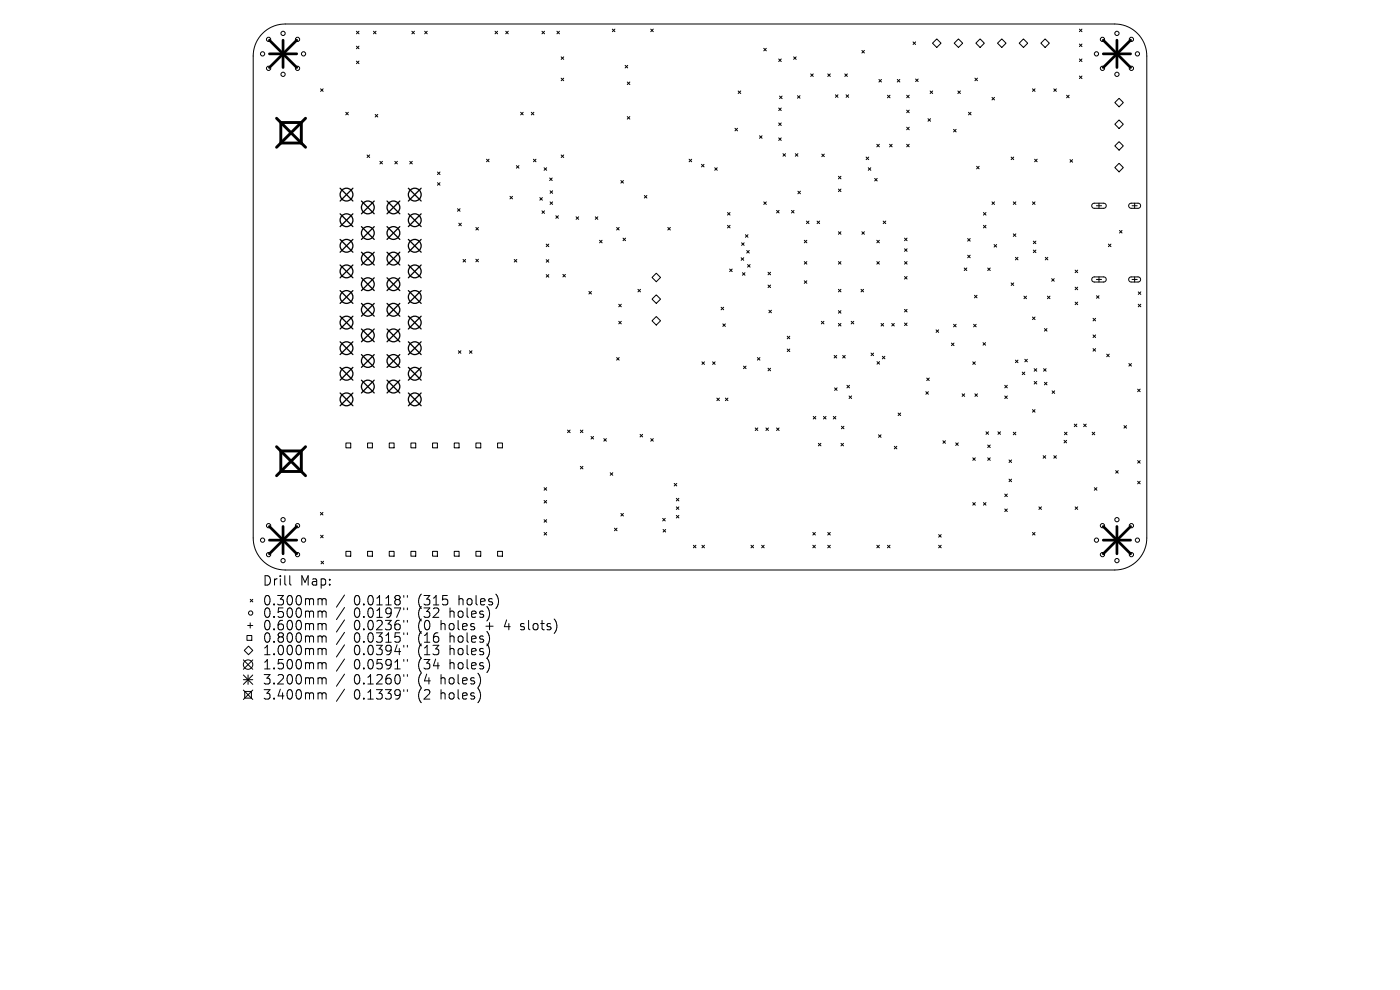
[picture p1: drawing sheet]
<svg xmlns="http://www.w3.org/2000/svg" width="297mm" height="210mm" viewBox="0 0 297 210" stroke-linecap="round" stroke-linejoin="round" font-family="sans-serif">
<defs><g id="words">
<g font-size="2.8">
<text x="55.6" y="124.5">Drill</text>
<text x="63.6" y="124.5">Map:</text>
<text x="55.6" y="128.7">0.300mm</text>
<text x="55.6" y="131.3">0.500mm</text>
<text x="75.1" y="128.7">0.0118&quot;</text>
<text x="75.1" y="131.3">0.0197&quot;</text>
<text x="88.8" y="128.7">(315</text>
<text x="88.8" y="131.3">(32</text>
<text x="95.7" y="131.3">holes)</text>
<text x="97.6" y="128.7">holes)</text>
<text x="55.6" y="134">0.600mm</text>
<text x="55.6" y="136.6">0.800mm</text>
<text x="75.1" y="134">0.0236&quot;</text>
<text x="75.1" y="136.6">0.0315&quot;</text>
<text x="88.8" y="134">(0</text>
<text x="88.8" y="136.6">(16</text>
<text x="93.8" y="134">holes</text>
<text x="95.7" y="136.6">holes)</text>
<text x="103.5" y="134">+</text>
<text x="107.7" y="134">4</text>
<text x="111.3" y="134">slots)</text>
<text x="55.6" y="139.3">1.000mm</text>
<text x="55.6" y="142.3">1.500mm</text>
<text x="75.1" y="139.3">0.0394&quot;</text>
<text x="75.1" y="142.3">0.0591&quot;</text>
<text x="88.8" y="139.3">(13</text>
<text x="88.8" y="142.3">(34</text>
<text x="95.7" y="139.3">holes)</text>
<text x="95.7" y="142.3">holes)</text>
<text x="55.6" y="145.5">3.200mm</text>
<text x="55.6" y="148.7">3.400mm</text>
<text x="75.1" y="145.5">0.1260&quot;</text>
<text x="75.1" y="148.7">0.1339&quot;</text>
<text x="88.8" y="145.5">(4</text>
<text x="88.8" y="148.7">(2</text>
<text x="93.8" y="145.5">holes)</text>
<text x="93.8" y="148.7">holes)</text>
</g>
</g></defs>
<g fill="none" stroke="#000" stroke-width=".21">
<path d="M55.7 7.1a6.8 6.8 0 0 1 4.8-2h176a6.8 6.8 0 0 1 6.8 6.8v102.2a6.8 6.8 0 0 1-6.8 6.8h-176a6.8 6.8 0 0 1-6.8-6.8v-102.2a6.8 6.8 0 0 1 2-4.8zM68 18.8l.6 .6M68.6 18.8l-.6 .6M75.6 6.6l.6 .6M75.6 9.8l.6 .5M75.6 13l.6 .5M76.2 6.6l-.6 .6M76.2 9.8l-.6 .5M76.2 13l-.6 .5M79.2 6.6l.6 .6M79.8 6.6l-.6 .6M87.4 6.6l.5 .6"/>
<path d="M87.9 6.6l-.5 .6M90.1 6.6l.5 .6M90.6 6.6l-.5 .6M105 6.6l.6 .6M105.6 6.6l-.6 .6M107.3 6.6l.5 .6M107.8 6.6l-.5 .6M115 6.6l.5 .6M115.5 6.6l-.5 .6M118.1 6.6l.6 .6M118.7 6.6l-.6 .6M119 12.1l.6 .5"/>
<path d="M119 16.6l.6 .5M119.6 12.1l-.6 .5M119.6 16.6l-.6 .5M129.9 6.2l.5 .5M130.4 6.2l-.5 .5M132.6 13.9l.6 .5M133.1 17.4l.5 .5M133.2 13.9l-.6 .5M133.6 17.4l-.5 .5M138 6.2l.6 .5M138.6 6.2l-.6 .5M156.6 19.3l.5 .5"/>
<path d="M157.1 19.3l-.5 .5M162 10.2l.6 .6M162.6 10.2l-.6 .6M165.2 12.5l.5 .6M165.7 12.5l-.5 .6M168.4 12.1l.5 .5M168.9 12.1l-.5 .5M172 15.7l.5 .5M172.5 15.7l-.5 .5M175.6 15.7l.5 .5M176.1 15.7l-.5 .5M179.2 15.7l.6 .5"/>
<path d="M179.8 15.7l-.6 .5M182.8 10.7l.6 .5M183.4 10.7l-.6 .5M186.5 16.9l.5 .5M187 16.9l-.5 .5M190.4 16.9l.5 .5M190.9 16.9l-.5 .5M193.7 8.9l.5 .5M194.2 8.9l-.5 .5M194.2 16.8l.6 .5M194.8 16.8l-.6 .5M197.3 19.3l.6 .5"/>
<path d="M197.9 19.3l-.6 .5M198.7 8.3l.9 .9-.9 .9-.9-.9zM202.4 9.2l.9-.9 .9 .9-.9 .9zM203.2 19.3l.5 .5M203.7 19.3l-.5 .5M206.8 16.6l.6 .5M207.4 16.6l-.6 .5M207.9 8.3l.9 .9-.9 .9-.9-.9zM211.6 9.2l.9-.9 .9 .9-.9 .9zM216.2 9.2l.9-.9 .9 .9-.9 .9zM219 18.8l.6 .6M219.6 18.8l-.6 .6"/>
<path d="M220.8 9.2l.9-.9 .9 .9-.9 .9zM223.6 18.8l.5 .6M224.1 18.8l-.5 .6M229 6.2l.5 .5M229 9.3l.5 .6M229 12.5l.5 .6M229 16.1l.5 .6M229.5 9.3l-.5 .6M229.5 6.2l-.5 .5M229.5 12.5l-.5 .6M229.5 16.1l-.5 .6M73.4 23.8l.5 .6"/>
<path d="M73.9 23.8l-.5 .6M77.9 32.9l.5 .5M78.4 32.9l-.5 .5M79.6 24.3l.5 .5M80.1 24.3l-.5 .5M80.6 34.2l.5 .6M81.1 34.2l-.5 .6M83.8 34.2l.5 .6M84.3 34.2l-.5 .6M86.9 34.2l.6 .6M87.5 34.2l-.6 .6M92.8 36.5l.5 .5"/>
<path d="M92.8 38.8l.5 .5M93.3 36.5l-.5 .5M93.3 38.8l-.5 .5M103.2 33.8l.6 .5M103.8 33.8l-.6 .5M109.5 35.1l.6 .6M110.1 35.1l-.6 .6M110.5 23.8l.5 .6M111 23.8l-.5 .6M112.7 23.8l.6 .6M113.2 33.8l.5 .5M113.3 23.8l-.6 .6"/>
<path d="M113.7 33.8l-.5 .5M115.4 35.6l.6 .5M116 35.6l-.6 .5M116.6 37.8l.5 .5M117.1 37.8l-.5 .5M119 32.9l.6 .5M119.6 32.9l-.6 .5M131.7 38.3l.6 .5M132.3 38.3l-.6 .5M133.1 24.7l.5 .6M133.6 24.7l-.5 .6M146.2 33.8l.5 .5"/>
<path d="M146.7 33.8l-.5 .5M148.8 34.9l.6 .5M149.4 34.9l-.6 .5M151.6 35.6l.6 .5M152.2 35.6l-.6 .5M155.9 27.2l.6 .6M156.5 27.2l-.6 .6M161.1 28.8l.6 .5M161.7 28.8l-.6 .5M165.2 22.9l.5 .6M165.2 26.1l.5 .5M165.2 29.3l.5 .5"/>
<path d="M165.4 20.4l.5 .5M165.7 22.9l-.5 .6M165.7 26.1l-.5 .5M165.7 29.3l-.5 .5M165.9 20.4l-.5 .5M166.1 32.6l.5 .5M166.6 32.6l-.5 .5M168.7 32.6l.6 .5M169.2 20.3l.5 .5M169.3 32.6l-.6 .5M169.7 20.3l-.5 .5M174.3 32.7l.6 .5"/>
<path d="M174.9 32.7l-.6 .5M177.2 20.1l.6 .6M177.8 20.1l-.6 .6M177.9 37.4l.5 .5M178.4 37.4l-.5 .5M179.5 20.1l.5 .6M180 20.1l-.5 .6M183.7 33.3l.6 .6M184.2 35.6l.5 .5M184.3 33.3l-.6 .6M184.7 35.6l-.5 .5M185.6 37.8l.5 .6"/>
<path d="M186 30.6l.6 .6M186.1 37.8l-.5 .6M186.6 30.6l-.6 .6M188.3 20.2l.5 .5M188.7 30.6l.6 .6M188.8 20.2l-.5 .5M189.3 30.6l-.6 .6M192.3 20.2l.6 .5M192.3 23.4l.6 .5M192.3 27l.6 .5M192.3 30.6l.6 .6M192.9 20.2l-.6 .5"/>
<path d="M192.9 27l-.6 .5M192.9 23.4l-.6 .5M192.9 30.6l-.6 .6M196.9 25.2l.5 .5M197.4 25.2l-.5 .5M202.3 27.4l.5 .6M202.8 27.4l-.5 .6M205.5 23.8l.5 .6M206 23.8l-.5 .6M207.2 35.3l.5 .5M207.7 35.3l-.5 .5M210.4 20.7l.6 .5"/>
<path d="M211 20.7l-.6 .5M214.5 33.3l.6 .6M215.1 33.3l-.6 .6M219.5 33.8l.5 .5M220 33.8l-.5 .5M226.3 20.2l.5 .5M226.8 20.2l-.5 .5M227 33.9l.5 .5M227.5 33.9l-.5 .5M236.5 21.8l.9-.9 .9 .9-.9 .9zM236.5 26.4l.9-.9 .9 .9-.9 .9zM236.5 35.5l.9-.9 .9 .9-.9 1z"/>
<path d="M237.4 30l.9 1-.9 .9-.9-.9zM97.1 44.3l.5 .5M97.3 47.3l.6 .6M97.6 44.3l-.5 .5M97.9 47.3l-.6 .6M98.2 55l.6 .6M98.8 55l-.6 .6M101 48.3l.5 .5M101 55l.5 .5M101.5 48.3l-.5 .5M101.5 55l-.5 .5M108.2 41.6l.5 .6"/>
<path d="M108.7 41.6l-.5 .6M109.1 55l.5 .6M109.6 55l-.5 .6M114.5 41.9l.6 .6M115 44.7l.5 .6M115.1 41.9l-.6 .6M115.5 44.7l-.5 .6M115.9 51.8l.5 .5M115.9 55.1l.5 .5M115.9 58.3l.5 .5M116.4 51.8l-.5 .5M116.4 55.1l-.5 .5"/>
<path d="M116.4 58.3l-.5 .5M116.7 40.5l.5 .5M116.7 42.8l.5 .6M117.2 40.5l-.5 .5M117.2 42.8l-.5 .6M117.9 45.8l.6 .5M118.5 45.8l-.6 .5M119.4 58.2l.6 .5M120 58.2l-.6 .5M122.2 46l.6 .5M122.8 46l-.6 .5M126.3 46l.5 .5"/>
<path d="M126.8 46l-.5 .5M127.2 51l.5 .5M127.7 51l-.5 .5M130.8 48.3l.6 .5M131.4 48.3l-.6 .5M132.2 50.5l.5 .6M132.7 50.5l-.5 .6M136.7 41.5l.5 .5M137.2 41.5l-.5 .5M138.3 58.9l.9-.9 .9 .9-.9 .9zM141.7 48.3l.5 .5M142.2 48.3l-.5 .5"/>
<path d="M154.3 45.1l.6 .5M154.3 47.8l.6 .5M154.8 57.1l.5 .5M154.9 45.1l-.6 .5M154.9 47.8l-.6 .5M155.3 57.1l-.5 .5M157.2 54.7l.6 .5M157.3 51.5l.6 .6M157.5 57.8l.5 .6M157.8 54.7l-.6 .5M157.9 51.5l-.6 .6M158 57.8l-.5 .6"/>
<path d="M158.1 49.8l.6 .5M158.4 53.1l.6 .6M158.6 56.1l.5 .6M158.7 49.8l-.6 .5M159 53.1l-.6 .6M159.1 56.1l-.5 .6M162 42.8l.6 .6M162.6 42.8l-.6 .6M162.9 57.8l.6 .5M163.5 57.8l-.6 .5M164.7 44.6l.6 .6M165.3 44.6l-.6 .6"/>
<path d="M167.9 44.6l.6 .6M168.5 44.6l-.6 .6M169.3 40.6l.5 .5M169.8 40.6l-.5 .5M170.6 51l.6 .5M170.6 55.5l.6 .5M170.6 59.6l.6 .5M171.1 46.9l.5 .5M171.2 51l-.6 .5M171.2 55.5l-.6 .5M171.2 59.6l-.6 .5M171.6 46.9l-.5 .5"/>
<path d="M173.3 46.9l.6 .5M173.9 46.9l-.6 .5M177.9 49.2l.5 .5M177.9 40.1l.5 .6M177.9 55.5l.5 .5M178.4 40.1l-.5 .6M178.4 49.2l-.5 .5M178.4 55.5l-.5 .5M182.8 49.2l.6 .5M183.4 49.2l-.6 .5M186 51l.6 .5M186 55.5l.6 .5"/>
<path d="M186.6 51l-.6 .5M186.6 55.5l-.6 .5M187.4 46.9l.5 .5M187.9 46.9l-.5 .5M191.9 50.5l.5 .6M191.9 52.8l.5 .5M191.9 55.5l.5 .5M191.9 58.7l.5 .5M192.4 50.5l-.5 .6M192.4 58.7l-.5 .5M192.4 52.8l-.5 .5M192.4 55.5l-.5 .5"/>
<path d="M204.6 56.8l.5 .6M205.1 56.8l-.5 .6M205.3 50.6l.5 .5M205.3 54.1l.5 .6M205.8 50.6l-.5 .5M205.8 54.1l-.5 .6M208.6 45.1l.6 .5M208.6 47.8l.6 .5M209.2 45.1l-.6 .5M209.2 47.8l-.6 .5M209.5 56.8l.6 .6M210.1 56.8l-.6 .6"/>
<path d="M210.4 42.8l.6 .6M210.9 51.9l.5 .5M211 42.8l-.6 .6M211.4 51.9l-.5 .5M215 49.6l.5 .6M215 42.8l.5 .6M215.4 54.6l.6 .5M215.5 49.6l-.5 .6M215.5 42.8l-.5 .6M216 54.6l-.6 .5M219 42.8l.6 .6M219.2 51.1l.6 .6"/>
<path d="M219.2 53l.6 .6M219.6 42.8l-.6 .6M219.8 51.1l-.6 .6M219.8 53l-.6 .6M221.8 54.6l.5 .5M222.3 54.6l-.5 .5M223.1 59.1l.6 .6M223.7 59.1l-.6 .6M228.1 57.3l.5 .5M228.6 57.3l-.5 .5M231.8 43.3l.3-.2h2.1l.4 .2 .1 .4-.5 .5h-2.1l-.5-.4zM231.8 58.9l.3-.2h2.1l.4 .3 .1 .4-.5 .4h-2.1l-.5-.3z"/>
<path d="M232.6 43.6h1.1M232.6 59.3h1.1M233.1 43.1v1.1M233.1 58.7v1.1M235.1 51.8l.6 .5M235.7 51.8l-.6 .5M237.5 48.9l.5 .5M238 48.9l-.5 .5M239.6 43.3l.3-.2h1.6l.4 .2 .1 .4-.5 .5h-1.6l-.4-.4zM239.6 58.9l.3-.2h1.6l.4 .3 .1 .4-.5 .4h-1.6l-.4-.3zM240.2 43.6h1.1M240.2 59.3h1.1"/>
<path d="M240.7 43.1v1.1M240.7 58.7v1.1M97.2 74.4l.6 .5M97.8 74.4l-.6 .5M99.6 74.4l.5 .5M100.1 74.4l-.5 .5M124.9 61.8l.6 .6M125.5 61.8l-.6 .6M130.8 75.9l.6 .5M131.3 68.2l.5 .5M131.3 64.5l.5 .6M131.4 75.9l-.6 .5"/>
<path d="M131.8 64.5l-.5 .6M131.8 68.2l-.5 .5M135.3 61.4l.6 .5M135.9 61.4l-.6 .5M138.3 63.5l.9-1 .9 1-.9 .9zM138.3 68.1l.9-1 .9 1-.9 .9zM148.9 76.8l.6 .5M149.5 76.8l-.6 .5M151.2 76.8l.5 .5M151.7 76.8l-.5 .5M153 65.2l.5 .5M153.3 68.7l.6 .5"/>
<path d="M153.5 65.2l-.5 .5M153.9 68.7l-.6 .5M157.7 77.7l.6 .5M158.3 77.7l-.6 .5M160.7 75.9l.5 .5M161.2 75.9l-.5 .5M162.9 60.5l.6 .5M162.9 78.1l.6 .6M163.1 65.8l.6 .6M163.5 60.5l-.6 .5M163.5 78.1l-.6 .6M163.7 65.8l-.6 .6"/>
<path d="M167 71.3l.5 .6M167 74l.5 .6M167.5 71.3l-.5 .6M167.5 74l-.5 .6M174.2 68.2l.6 .5M174.8 68.2l-.6 .5M177 75.4l.5 .5M177.5 75.4l-.5 .5M177.9 61.4l.5 .5M177.9 65.9l.5 .5M177.9 68.6l.5 .6M178.4 61.4l-.5 .5"/>
<path d="M178.4 65.9l-.5 .5M178.4 68.6l-.5 .6M178.8 75.4l.5 .5M179.3 75.4l-.5 .5M180.6 68.2l.5 .5M181.1 68.2l-.5 .5M182.7 61.4l.5 .5M183.2 61.4l-.5 .5M184.8 74.9l.5 .5M185.3 74.9l-.5 .5M186.1 76.7l.5 .6M186.6 76.7l-.5 .6"/>
<path d="M186.9 68.6l.6 .6M187.2 75.6l.5 .5M187.5 68.6l-.6 .6M187.7 75.6l-.5 .5M189.2 68.6l.5 .6M189.7 68.6l-.5 .6M191.9 68.5l.5 .6M191.9 65.6l.5 .6M192.4 65.6l-.5 .6M192.4 68.5l-.5 .6M198.6 70l.5 .5M199.1 70l-.5 .5"/>
<path d="M201.8 72.8l.6 .5M202.3 68.8l.5 .5M202.4 72.8l-.6 .5M202.8 68.8l-.5 .5M206.4 76.8l.5 .5M206.5 68.8l.6 .5M206.7 62.6l.6 .6M206.9 76.8l-.5 .5M207.1 68.8l-.6 .5M207.3 62.6l-.6 .6M208.5 72.7l.6 .5M209.1 72.7l-.6 .5"/>
<path d="M214.5 60l.6 .6M215.1 60l-.6 .6M215.4 76.4l.6 .5M216 76.4l-.6 .5M216.9 78.9l.5 .6M217.2 62.8l.6 .6M217.4 78.9l-.5 .6M217.4 76.2l.5 .6M217.8 62.8l-.6 .6M217.9 76.2l-.5 .6M219 67.3l.6 .5M219.4 78.2l.5 .5"/>
<path d="M219.6 67.3l-.6 .5M219.9 78.2l-.5 .5M221.4 78.2l.5 .5M221.6 69.7l.5 .5M221.9 78.2l-.5 .5M222.1 69.7l-.5 .5M222.2 62.8l.5 .6M222.7 62.8l-.5 .6M228.1 64.1l.5 .5M228.1 60.9l.5 .6M228.6 60.9l-.5 .6M228.6 64.1l-.5 .5"/>
<path d="M231.9 71.1l.5 .5M231.9 67.5l.5 .6M231.9 74l.5 .5M232.4 67.5l-.5 .6M232.4 71.1l-.5 .5M232.4 74l-.5 .5M232.6 62.7l.6 .6M233.2 62.7l-.6 .6M234.8 75.1l.5 .6M235.3 75.1l-.5 .6M239.5 77.1l.5 .6M240 77.1l-.5 .6"/>
<path d="M241.5 61.9l.5 .6M241.5 64.5l.5 .6M242 61.9l-.5 .6M242 64.5l-.5 .6M73.4 94h1v1h-1zM78 94h1v1h-1zM82.6 94h1v1h-1zM87.2 94h1v1h-1zM91.8 94h1v1h-1zM96.4 94h1v1h-1zM101 94h1v1h-1zM105.6 94h1v1h-1z"/>
<path d="M120.4 91.2l.5 .6M120.9 91.2l-.5 .6M123.1 91.2l.6 .6M123.1 98.9l.6 .6M123.7 91.2l-.6 .6M123.7 98.9l-.6 .6M125.4 92.6l.5 .5M125.9 92.6l-.5 .5M128.1 93l.5 .6M128.6 93l-.5 .6M135.8 92.1l.5 .6M136.3 92.1l-.5 .6"/>
<path d="M138 93l.6 .6M138.6 93l-.6 .6M152.1 84.4l.5 .6M152.6 84.4l-.5 .6M153.9 84.4l.5 .6M154.4 84.4l-.5 .6M160.2 90.8l.6 .5M160.8 90.8l-.6 .5M162.5 90.8l.5 .5M163 90.8l-.5 .5M164.7 90.8l.6 .5M165.3 90.8l-.6 .5"/>
<path d="M172.5 88.3l.6 .6M173.1 88.3l-.6 .6M173.6 94l.6 .6M174.2 94l-.6 .6M174.7 88.3l.5 .6M175.2 88.3l-.5 .6M176.8 88.3l.5 .6M177 82.3l.6 .5M177.3 88.3l-.5 .6M177.6 82.3l-.6 .5M178.4 94l.5 .6M178.5 90.4l.5 .6"/>
<path d="M178.9 94l-.5 .6M179 90.4l-.5 .6M179.7 81.7l.5 .6M180.1 84l.6 .5M180.2 81.7l-.5 .6M180.7 84l-.6 .5M186.4 92.2l.5 .6M186.9 92.2l-.5 .6M189.7 94.7l.6 .5M190.3 94.7l-.6 .5M190.5 87.6l.6 .6M191.1 87.6l-.6 .6"/>
<path d="M196.4 83.1l.6 .5M196.6 80.2l.5 .5M197 83.1l-.6 .5M197.1 80.2l-.5 .5M200 93.5l.6 .5M200.6 93.5l-.6 .5M202.7 93.9l.6 .6M203.3 93.9l-.6 .6M204.1 83.5l.5 .6M204.6 83.5l-.5 .6M206.4 97.1l.5 .6M206.8 83.5l.6 .6"/>
<path d="M206.9 97.1l-.5 .6M207.4 83.5l-.6 .6M209.2 91.6l.5 .5M209.5 94.4l.6 .5M209.5 97.1l.6 .6M209.7 91.6l-.5 .5M210.1 94.4l-.6 .5M210.1 97.1l-.6 .6M211.7 91.6l.5 .5M212.2 91.6l-.5 .5M213.2 84l.5 .5M213.2 81.7l.5 .6"/>
<path d="M213.7 81.7l-.5 .6M213.7 84l-.5 .5M214.1 97.6l.5 .5M214.6 97.6l-.5 .5M215 91.7l.5 .5M215.5 91.7l-.5 .5M219 86.9l.6 .5M219.4 80.9l.5 .6M219.6 86.9l-.6 .5M219.9 80.9l-.5 .6M221.3 96.7l.5 .5M221.6 81.1l.5 .5"/>
<path d="M221.8 96.7l-.5 .5M222.1 81.1l-.5 .5M223.2 82.9l.5 .6M223.6 96.7l.5 .5M223.7 82.9l-.5 .6M224.1 96.7l-.5 .5M225.7 93.4l.6 .5M225.8 91.7l.6 .5M226.3 93.4l-.6 .5M226.4 91.7l-.6 .5M227.9 90l.5 .5M228.4 90l-.5 .5"/>
<path d="M229.9 90l.5 .5M230.4 90l-.5 .5M231.7 91.7l.5 .5M232.2 91.7l-.5 .5M236.7 99.8l.5 .6M237.2 99.8l-.5 .6M238.4 90.3l.6 .5M239 90.3l-.6 .5M241.3 82.5l.6 .6M241.3 97.7l.6 .5M241.9 82.5l-.6 .6M241.9 97.7l-.6 .5"/>
<path d="M68 108.7l.5 .5M68 113.5l.6 .6M68.1 119.1l.5 .5M68.5 108.7l-.5 .5M68.6 113.5l-.6 .6M68.6 119.1l-.5 .5M73.4 117h1v1h-1zM78 117h1v1h-1zM82.6 117h1v1h-1zM87.2 117h1v1h-1zM91.8 117h1v1h-1zM96.4 117h1v1h-1z"/>
<path d="M101 117h1v1h-1zM105.6 117h1v1h-1zM115.4 103.4l.6 .6M115.4 106.2l.6 .5M115.4 110.2l.6 .6M115.4 113l.6 .5M116 103.4l-.6 .6M116 106.2l-.6 .5M116 110.2l-.6 .6M116 113l-.6 .5M129.5 100.3l.5 .5M130 100.3l-.5 .5"/>
<path d="M130.4 112l.5 .6M130.9 112l-.5 .6M131.7 108.9l.6 .6M132.3 108.9l-.6 .6M140.6 110l.5 .5M140.7 112.3l.5 .6M141.1 110l-.5 .5M141.2 112.3l-.5 .6M143 102.5l.6 .6M143.5 105.7l.5 .6M143.5 107.5l.5 .6M143.5 109.3l.5 .6"/>
<path d="M143.6 102.5l-.6 .6M144 105.7l-.5 .6M144 107.5l-.5 .6M144 109.3l-.5 .6M147.1 115.7l.5 .5M147.6 115.7l-.5 .5M148.9 115.7l.6 .5M149.5 115.7l-.6 .5M159.3 115.7l.6 .5M159.9 115.7l-.6 .5M161.6 115.7l.5 .5M162.1 115.7l-.5 .5"/>
<path d="M172.4 113l.6 .5M172.4 115.7l.6 .5M173 113l-.6 .5M173 115.7l-.6 .5M175.6 113l.5 .5M175.6 115.7l.5 .5M176.1 113l-.5 .5M176.1 115.7l-.5 .5M186 115.7l.6 .5M186.6 115.7l-.6 .5M188.3 115.7l.5 .5M188.8 115.7l-.5 .5"/>
<path d="M199.1 113.4l.6 .5M199.1 115.7l.6 .5M199.7 113.4l-.6 .5M199.7 115.7l-.6 .5M206.4 106.6l.5 .6M206.9 106.6l-.5 .6M208.6 106.6l.6 .6M209.2 106.6l-.6 .6M213.2 104.8l.5 .6M213.2 108l.5 .5M213.7 104.8l-.5 .6M213.7 108l-.5 .5"/>
<path d="M214.1 101.6l.5 .6M214.6 101.6l-.5 .6M219 113l.6 .5M219.6 113l-.6 .5M220.4 107.5l.5 .6M220.9 107.5l-.5 .6M228.1 107.5l.5 .6M228.6 107.5l-.5 .6M232.2 103.4l.5 .6M232.7 103.4l-.5 .6M241.3 102.1l.6 .5M241.9 102.1l-.6 .5"/>
<path d="M51.6 140l2 2M51.8 138l.9-.9 .9 .9-.9 .9zM52.4 134.8h1v1h-1zM52.5 132.7h1.1M53.1 127.1l.5 .6M53.1 132.1v1.1M53.6 127.1l-.5 .6M53.6 140l-2 2M61.5 122.1v1.7l.3 .3M67.8 127l.4 .1 .1 .2M67.8 129.6h.2l.3 .3M67.8 132.3h.2l.3 .3"/>
<path d="M67.8 134.9h.2l.3 .3M67.8 137.6h.4l.1 .2M68.3 127.3l.3-.3 .5 .1 .1 1.2M68.3 127.3v1M68.3 129.9v1.1M68.3 132.6v1M68.3 135.2v1M68.3 137.8v1.1M68.3 129.9l.3-.3 .5 .1 .1 1.3M68.3 132.6l.3-.3 .5 .1 .1 1.2M68.3 135.2l.3-.3 .5 .1 .1 1.2M68.3 137.8l.3-.2h.5l.1 1.3"/>
<path d="M73.1 126.2l-1.7 2.6M73.1 128.9l-1.7 2.5M73.1 131.5l-1.7 2.6M73.1 134.1l-1.7 2.6M73.1 136.8l-1.7 2.6M73.1 139.8l-1.7 2.6M85.7 126.3v.4M85.7 129v.3M85.7 131.6v.4M85.7 134.2v.4M85.7 136.9v.4M85.7 139.9v.4"/>
<path d="M86.4 126.3v.4M86.4 129v.3M86.4 131.6v.4M86.4 134.2v.4M86.4 136.9v.4M86.4 139.9v.4M110.4 133.5l.2 .1M110.5 132.4v.4M51.6 143.2l2 2M51.6 144.2h2M51.6 146.4l2 2M51.9 146.7h1.4v1.4h-1.4z"/>
<path d="M52.6 143.2v2M53.6 146.4l-2 2M53.6 143.2l-2 2M67.8 140.6h.2l.3 .2M67.8 143.8l.4 .1 .1 .1M67.8 147h.2l.3 .2M68.3 140.8v1.1M68.3 144v1.1M68.3 147.2v1.1M68.3 140.8l.3-.2 .5 .1 .1 1.2M68.3 144l.3-.2 .5 .1 .1 1.2M68.3 147.2l.3-.2 .5 .1 .1 1.2"/>
<path d="M73.1 143l-1.7 2.6M73.1 146.2l-1.7 2.6M85.7 143.1v.4M85.7 146.3v.4M86.4 143.1v.4M86.4 146.3v.4"/>
<circle cx="55.7" cy="11.4" r=".45"/>
<circle cx="57" cy="8.4" r=".45"/>
<circle cx="57" cy="14.5" r=".45"/>
<circle cx="60" cy="7.1" r=".45"/>
<circle cx="60.1" cy="15.8" r=".45"/>
<circle cx="63.1" cy="8.4" r=".45"/>
<circle cx="63.1" cy="14.5" r=".45"/>
<circle cx="64.4" cy="11.4" r=".45"/>
<circle cx="232.6" cy="11.4" r=".45"/>
<circle cx="233.9" cy="8.4" r=".45"/>
<circle cx="233.9" cy="14.5" r=".45"/>
<circle cx="237" cy="7.1" r=".45"/>
<circle cx="237" cy="15.8" r=".45"/>
<circle cx="240" cy="8.4" r=".45"/>
<circle cx="240" cy="14.5" r=".45"/>
<circle cx="241.3" cy="11.4" r=".45"/>
<circle cx="55.7" cy="114.6" r=".45"/>
<circle cx="57" cy="117.7" r=".45"/>
<circle cx="57" cy="111.5" r=".45"/>
<circle cx="60" cy="118.9" r=".45"/>
<circle cx="60.1" cy="110.2" r=".45"/>
<circle cx="63.1" cy="117.7" r=".45"/>
<circle cx="63.1" cy="111.5" r=".45"/>
<circle cx="64.4" cy="114.6" r=".45"/>
<circle cx="232.6" cy="114.6" r=".45"/>
<circle cx="233.9" cy="117.7" r=".45"/>
<circle cx="233.9" cy="111.5" r=".45"/>
<circle cx="237" cy="118.9" r=".45"/>
<circle cx="237" cy="110.2" r=".45"/>
<circle cx="240" cy="117.7" r=".45"/>
<circle cx="240" cy="111.5" r=".45"/>
<circle cx="241.3" cy="114.6" r=".45"/>
<circle cx="53.2" cy="130" r=".45"/>
<circle cx="52.6" cy="141" r="1"/>
</g>
<g fill="none" stroke="#000" stroke-width=".27">
<path d="M72.2 39.9l2.7 2.7M74.9 39.9l-2.7 2.7M86.6 39.9l2.7 2.7M89.3 39.9l-2.7 2.7M72.2 45.4l2.7 2.7M72.2 50.8l2.7 2.7M72.2 56.2l2.7 2.7M74.9 45.4l-2.7 2.7M74.9 50.8l-2.7 2.7M74.9 56.2l-2.7 2.7M76.7 42.6l2.7 2.8M76.7 48.1l2.7 2.7"/>
<path d="M76.7 53.5l2.7 2.7M76.7 58.9l2.7 2.7M79.4 42.6l-2.7 2.8M79.4 48.1l-2.7 2.7M79.4 53.5l-2.7 2.7M79.4 58.9l-2.7 2.7M82.1 48.1l2.7 2.7M82.1 53.5l2.7 2.7M82.1 42.6l2.7 2.8M82.1 58.9l2.7 2.7M84.8 48.1l-2.7 2.7M84.8 53.5l-2.7 2.7"/>
<path d="M84.8 58.9l-2.7 2.7M84.8 42.6l-2.7 2.8M86.6 45.4l2.7 2.7M86.6 50.8l2.7 2.7M86.6 56.2l2.7 2.7M89.3 45.4l-2.7 2.7M89.3 50.8l-2.7 2.7M89.3 56.2l-2.7 2.7M72.2 61.6l2.7 2.8M72.2 67.1l2.7 2.7M72.2 72.5l2.7 2.7M72.2 77.9l2.7 2.7"/>
<path d="M74.9 61.6l-2.7 2.8M74.9 67.1l-2.7 2.7M74.9 72.5l-2.7 2.7M74.9 77.9l-2.7 2.7M76.7 64.4l2.7 2.7M76.7 69.8l2.7 2.7M76.7 75.2l2.7 2.7M79.4 64.4l-2.7 2.7M79.4 69.8l-2.7 2.7M79.4 75.2l-2.7 2.7M82.1 64.4l2.7 2.7M82.1 75.2l2.7 2.7"/>
<path d="M82.1 69.8l2.7 2.7M84.8 64.4l-2.7 2.7M84.8 69.8l-2.7 2.7M84.8 75.2l-2.7 2.7M86.6 61.6l2.7 2.8M86.6 67.1l2.7 2.7M86.6 72.5l2.7 2.7M86.6 77.9l2.7 2.7M89.3 61.6l-2.7 2.8M89.3 67.1l-2.7 2.7M89.3 72.5l-2.7 2.7M89.3 77.9l-2.7 2.7"/>
<path d="M72.2 83.4l2.7 2.7M74.9 83.4l-2.7 2.7M76.7 80.6l2.7 2.8M79.4 80.6l-2.7 2.8M82.1 80.6l2.7 2.8M84.8 80.6l-2.7 2.8M86.6 83.4l2.7 2.7M89.3 83.4l-2.7 2.7"/>
<circle cx="73.5" cy="41.3" r="1.36"/>
<circle cx="73.5" cy="46.7" r="1.36"/>
<circle cx="73.5" cy="52.1" r="1.36"/>
<circle cx="73.5" cy="57.6" r="1.36"/>
<circle cx="78" cy="54.9" r="1.36"/>
<circle cx="78" cy="49.4" r="1.36"/>
<circle cx="78" cy="44" r="1.36"/>
<circle cx="83.5" cy="54.9" r="1.36"/>
<circle cx="83.5" cy="49.4" r="1.36"/>
<circle cx="83.5" cy="44" r="1.36"/>
<circle cx="88" cy="41.3" r="1.36"/>
<circle cx="88" cy="46.7" r="1.36"/>
<circle cx="88" cy="52.1" r="1.36"/>
<circle cx="88" cy="57.6" r="1.36"/>
<circle cx="73.5" cy="73.9" r="1.36"/>
<circle cx="73.5" cy="79.3" r="1.36"/>
<circle cx="73.5" cy="68.4" r="1.36"/>
<circle cx="73.5" cy="63" r="1.36"/>
<circle cx="78" cy="71.1" r="1.36"/>
<circle cx="78" cy="65.7" r="1.36"/>
<circle cx="78" cy="60.3" r="1.36"/>
<circle cx="78" cy="76.6" r="1.36"/>
<circle cx="83.5" cy="71.1" r="1.36"/>
<circle cx="83.5" cy="65.7" r="1.36"/>
<circle cx="83.5" cy="60.3" r="1.36"/>
<circle cx="83.5" cy="76.6" r="1.36"/>
<circle cx="88" cy="73.9" r="1.36"/>
<circle cx="88" cy="79.3" r="1.36"/>
<circle cx="88" cy="68.4" r="1.36"/>
<circle cx="88" cy="63" r="1.36"/>
<circle cx="73.5" cy="84.7" r="1.36"/>
<circle cx="78" cy="82" r="1.36"/>
<circle cx="83.5" cy="82" r="1.36"/>
<circle cx="88" cy="84.7" r="1.36"/>
</g>
<g fill="none" stroke="#000" stroke-width=".58">
<path d="M57.2 8.5l5.7 5.8M57.2 11.4h5.7M60.1 8.5v5.8M62.9 8.5l-5.7 5.8M234.1 11.4h5.7M234.1 8.5l5.7 5.8M237 8.5v5.8M239.8 8.5l-5.7 5.8M57.2 111.7l5.7 5.8M57.2 114.6h5.7M60.1 111.7v5.8M62.9 111.7l-5.7 5.8"/>
<path d="M234.1 114.6h5.7M234.1 111.7l5.7 5.8M237 111.7v5.8M239.8 111.7l-5.7 5.8"/>
</g>
<path d="M58.7 25.1l6.1 6.1M59.6 26h4.3v4.3h-4.3zM64.8 25.1l-6.1 6.1M58.7 94.8l6.1 6.1M59.6 95.7h4.3v4.3h-4.3zM64.8 94.8l-6.1 6.1" fill="none" stroke="#000" stroke-width=".62"/>
<use href="#words"/>
</svg>
